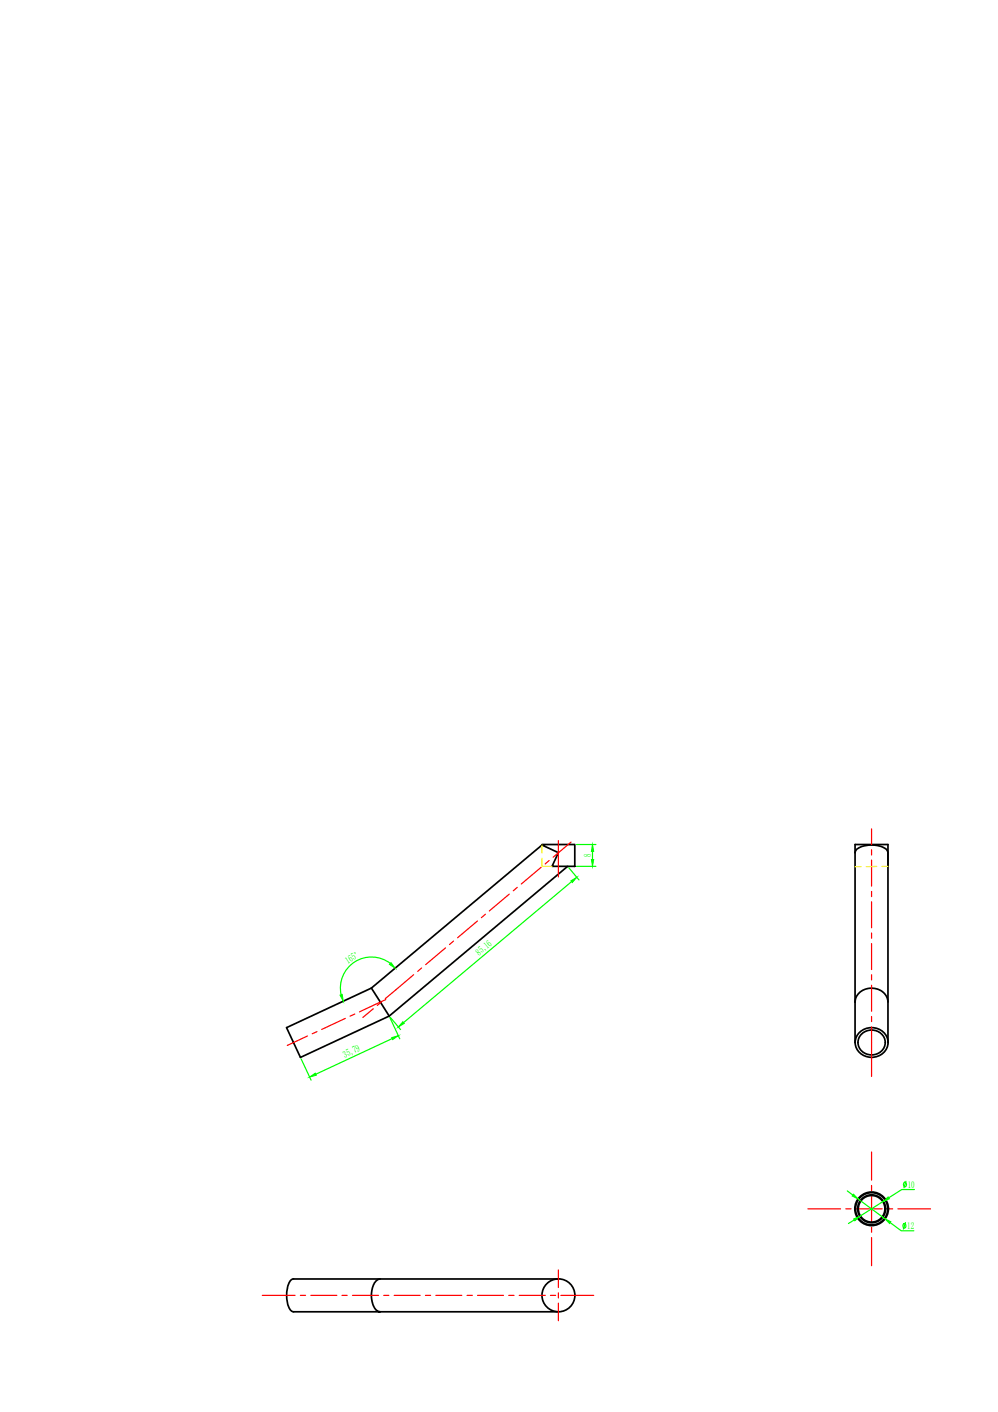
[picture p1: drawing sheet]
<svg xmlns="http://www.w3.org/2000/svg" width="210mm" height="297mm" viewBox="0 0 210 297" stroke-linecap="round" stroke-linejoin="round" font-family="sans-serif">
<defs><g id="words">
<g font-size="2.1" fill="#0f0">
<text x="124.3" y="180.3" transform="rotate(-90 124.3 180.3)">8</text>
<text x="73.2" y="202.8" transform="rotate(-32 73.2 202.8)">165°</text>
<text x="100.8" y="201" transform="rotate(-40 100.8 201)">85,16</text>
<text x="72.5" y="222.5" transform="rotate(-25 72.5 222.5)">35,79</text>
<text x="190.9" y="249.9">10</text>
<text x="190.8" y="258.6">12</text>
</g>
</g></defs>
<!-- layer: 0 -->
<g fill="none" stroke="#000" stroke-width=".36">
<path d="M114 177.7h6.9v4.6h-4.8l1.3-2.9zM114 177.8l-35.9 30.1M179.8 179.4l.1-.2a3.1 3.1 0 0 1 2.8-1.4 4.6 4.6 0 0 1 3.9 1.2l.2 .4v31.4M119.4 182.3l-37.5 31.4M186.8 182.3v-4.6h-7v41.6M78.1 207.9l-17.8 8.3 2.9 6.2 18.7-8.7M78.1 207.9l3.8 5.8M179.8 210.8a3.5 3.5 0 0 1 5.7-2.3 2.86 2.86 0 0 1 1.3 2.3v8.5M180.9 217.1a3.5 3.5 0 0 1 3.6-.7 3.5 3.5 0 0 1 2.3 2.9 3.5 3.5 0 0 1-3.5 3.1 3.5 3.5 0 0 1-3.4-3.1 2.97 2.97 0 0 1 1-2.2zM181.1 217.7a2.86 2.86 0 0 1 3.3-.8 2.86 2.86 0 0 1 1.7 3 2.87 2.87 0 0 1-3.3 2 2.87 2.87 0 0 1-2.3-3.2zM80 269.1l-18.3-.1a2.62 2.62 0 0 0-1.4 2.7v1.6a2.62 2.62 0 0 0 1.4 2.7h18.3a2.14 2.14 0 0 1-1.7-2.2 4.5 4.5 0 0 1 1.2-4.6l.5-.1h37.4M80 276h37.4"/>
<circle cx="117.4" cy="272.5" r="3.5"/>
</g>
<g fill="none" stroke="#f00" stroke-width=".25">
<path d="M117.4 176.8v7.7M120.1 177.2l-3.8 3.1M183.3 174.4v3.3M183.3 178.8v1.1M93.7 199.4l-4.2 3.5M95.4 198l-.9 .7M100.4 193.7l-4.2 3.6M102.1 192.3l-.9 .7M107.1 188.1l-4.2 3.5M108.8 186.7l-.8 .7M113.8 182.4l-4.2 3.6M115.5 181l-.8 .7"/>
<path d="M183.3 180.9v5.5M183.3 187.5v1.1M183.3 189.7v5.5M183.3 196.3v1.1M183.3 198.5v5.5M64.7 217.9l-4.3 2M66.7 217l-1 .5M72.6 214.2l-4.9 2.4M74.6 213.3l-1 .5M78.5 212.2l-2.2 1.8M80.2 210.8l-.8 .7M81.1 210.3l-5.5 2.6"/>
<path d="M87 205l-6 5.1M88.7 203.6l-.9 .8M183.3 205v1.1M183.3 207.2v5.5M183.3 213.8v1.1M183.3 216v10.4M169.9 254.3h6.9M177.9 254.3h1.1M180.1 254.3h5.5M183.3 242.3v6M183.3 249.4v1.1M183.3 251.6v5.5"/>
<path d="M183.3 258.1v1.1M186.7 254.3h1.1M188.9 254.3h6.8M55.2 272.5h6.9M63.2 272.5h1.1M65.4 272.5h5.5M71.9 272.5h1.1M74.1 272.5h5.5M80.7 272.5h1.1M82.9 272.5h5.5M89.5 272.5h1.1M91.7 272.5h5.4"/>
<path d="M98.2 272.5h1.1M100.4 272.5h5.5M107 272.5h1.1M109.2 272.5h5.5M115.8 272.5h1.1M117.4 267.2v3.7M117.4 272v1M117.4 274.1v3.7M118 272.5h6.9M183.3 260.3v6"/>
</g>
<g fill="none" stroke="#0f0" stroke-width=".25">
<path d="M121.2 177.7h4.1M124.6 179.1v1.7M119.6 182.5l2.2 2.6M120.2 185.5l-35.3 29.6M121.2 182.3h4.1M82 214.1l2.1 4.4M82.1 202.7a6.5 6.5 0 0 0-7.5-.4 6.5 6.5 0 0 0-2.9 6.9M82.1 214l2.2 2.6M82.5 218.5l-16.1 7.5M63.3 222.8l2.1 4.4M178.2 250.5l1.2 .9M179.7 256.6l-1.3 .8"/>
<path d="M180.5 252.3l5.6 4.1M185.7 252.8l-4.8 3M187.2 257.2l2.4 1.7h2.6M190 257.5a.42 .42 0 0 1 .5 .4 .42 .42 0 0 1-.5 .4l-.1-.4zM190.2 248.8a.42 .42 0 0 1 .5 .4 .42 .42 0 0 1-.5 .4l-.2-.4zM190.4 257.2l-.4 1.4M190.5 248.5l-.4 1.4M192.3 250.2h-2.6l-2.8 1.8"/>
</g>
<g fill="#0f0" stroke="#0f0" stroke-width=".21">
<path d="M84.7 214.9l.3 .4-1.2 .7z"/>
<path d="M120.1 185.3l1.2-.7-.9 1.1z"/>
<path d="M179.5 251.2l1 1.1-1.3-.7z"/>
<path d="M186.1 256.4l1.3 .6-.3 .4z"/>
<path d="M179.5 256.4l1.4-.6-1.1 1z"/>
<path d="M185.7 252.8l1.1-1 .3 .4z"/>
<path d="M82.2 202.5l.9 1.2-1.2-.8z"/>
<path d="M71.5 209.3l.5-.1 .2 1.4z"/>
<path d="M124.6 177.7l.3 1.4h-.5z"/>
<path d="M124.4 180.8h.5l-.3 1.5z"/>
<path d="M65.1 226.6l1.2-.9 .2 .5z"/>
<path d="M82.4 218.3l1.4-.4-1.2 .8z"/>
</g>
<g fill="none" stroke="#000" stroke-width=".51">
<circle cx="183.3" cy="254.3" r="3.5"/>
<circle cx="183.3" cy="254.3" r="2.87"/>
</g>
<path d="M114 177.8v1.7M114 180.6v1.7h2.1M181.1 182.3h-1.3M184.4 182.3h-2.2M186.8 182.3h-1.3" fill="none" stroke="#ff0" stroke-width=".25"/>
<use href="#words"/>
</svg>
